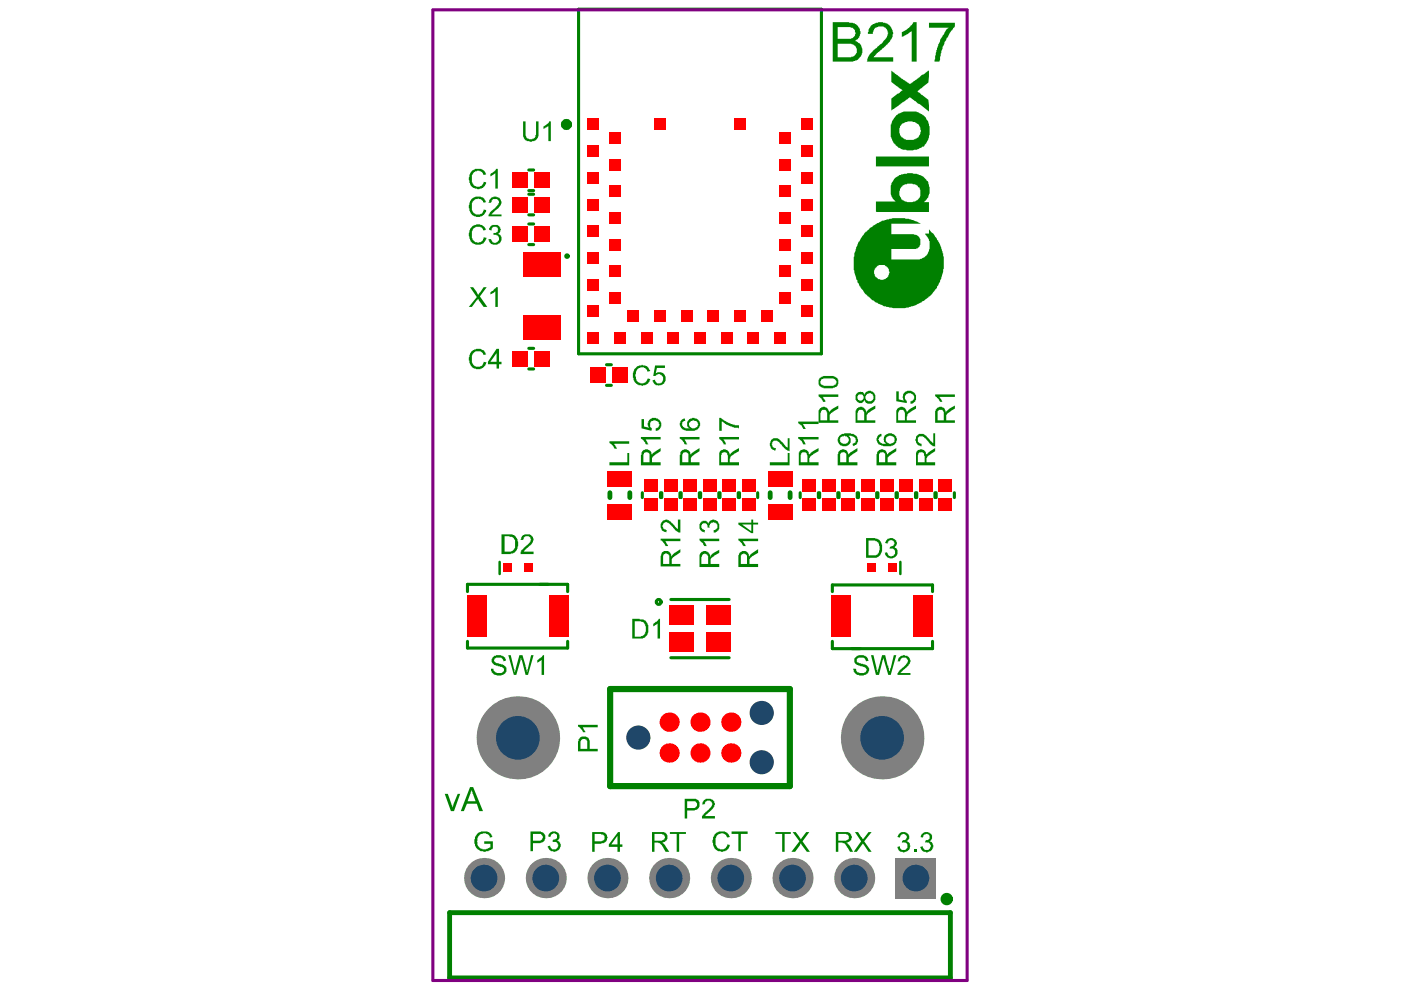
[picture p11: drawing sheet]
<svg xmlns="http://www.w3.org/2000/svg" width="297mm" height="210mm" viewBox="0 0 297 210" stroke-linecap="round" stroke-linejoin="round" font-family="sans-serif">
<g fill="none" stroke="#008000" stroke-width=".66">
<path d="M122.7 2h51.5v73h-51.5zM112.1 36h1M112.1 45.6h1M112.1 41.2h1M112.1 40.4h1M112.1 51.9h1M112.1 47.5h1M112.1 78.2h1M112.1 73.9h1M128.6 77.3h1M128.6 81.7h1M136.2 104.5v1"/>
<path d="M140 104.5v1M140.3 104.5v1M144.2 104.5v1M144.4 104.5v1M148.3 104.5v1M148.5 104.5v1M152.4 104.5v1M152.7 104.5v1M156.5 104.5v1M156.8 104.5v1M160.6 104.5v1M169.7 104.5v1"/>
<path d="M173.5 104.5v1M173.8 104.5v1M177.6 104.5v1M177.9 104.5v1M181.8 104.5v1M182 104.5v1M185.9 104.5v1M186.1 104.5v1M190 104.5v1M190.2 104.5v1M194.1 104.5v1M194.4 104.5v1"/>
<path d="M198.2 104.5v1M198.5 104.5v1M202.3 104.5v1M99.1 125.4v-1.5h21.3v1.5M99.1 136v1.4h21.3v-1.4M142.2 139.5h12.4M142.2 127.1h12.4M176.5 125.4v-1.4h21.2v1.4M176.5 136v1.5h21.2v-1.5"/>
</g>
<path d="M129.3 104.5v1M133.5 104.5v1M163.3 104.5v1M167.5 104.5v1M95.3 193.5h106.2v13.8h-106.2z" fill="none" stroke="#008000" stroke-width="1"/>
<path d="M129.4 146.1h38.1v20.6h-38.1z" fill="none" stroke="#008000" stroke-width="1.3"/>
<path d="M105.9 119.1v2.6M190.9 119.1v2.6" fill="none" stroke="#008000" stroke-width=".52"/>
<g fill="#008000">
<path d="M184.5 5.6a2.86 2.86 0 0 1 4.5 .3l.1 .4a1.01 1.01 0 0 1 .1 1.1 3.8 3.8 0 0 1-1.7 2.5l-1.4 1.2-.9 1h4.2v1h-5.6l.1-.4a5.8 5.8 0 0 1 2.2-2.8l.3-.2a5.2 5.2 0 0 0 1.9-2.6l-.1-.3a1.36 1.36 0 0 0-1.6-1.2 1.37 1.37 0 0 0-1.4 1.1l-.1 .5h-1.1l.1-.9z"/>
<path d="M191.2 6.8h.1a4.9 4.9 0 0 0 2.3-1.8l.1-.3h.6v8.4h-1v-6.6l-1.2 .9-.9 .4z"/>
<path d="M197 4.8h5.5l-.2 1.1a7.4 7.4 0 0 0-1.8 2.7l-.7 1.3-.6 3.2h-1.1l.4-2.5h.2l.2-1.2 .4-.7a7.2 7.2 0 0 1 1.8-2.8h-4.1z"/>
<path d="M116.3 176.9h.1a1.23 1.23 0 0 1 2.1-.1l.1 .7a.7 .7 0 0 1-.5 .7h.3v.2a1.06 1.06 0 0 1 0 1.8v.1h-.3a.63 .63 0 0 1-.9 .2h-.4l-.5-.6-.2-.5 .6-.1v.1a.86 .86 0 0 0 .9 .7 .86 .86 0 0 0 .8-.8v-.3h-.2a.5 .5 0 0 0-.6-.5h-.4v-.5v.1l.2-.1a.52 .52 0 0 0 .7-.7 .65 .65 0 0 0-.7-.6 .65 .65 0 0 0-.6 .6l-.1 .2-.6-.2h.2z"/>
<path d="M151.4 176.9l.2-.1a2.23 2.23 0 0 1 2.9 0l.2 .7-.5 .1-.3-.5a1.19 1.19 0 0 0-1.9 .2h-.2v.3a1.85 1.85 0 0 0 .6 2.3h.2v.2a1.18 1.18 0 0 0 1.6-1.1l.6 .2-.1 .1a1.92 1.92 0 0 1-1.7 1.3l-.4-.1a1.57 1.57 0 0 1-1.4-1.7l-.1-.7z"/>
<path d="M155.1 176.3h3.4v.5h-1.4v3.7h-.6v-3.7h-1.4z"/>
<path d="M181.3 176.4h.6l1.1 1.6 1.1-1.6h.7l-1.6 2 1.6 2.2h-.7l-1.1-1.8-1.3 1.8h-.7l1.6-2.2z"/>
<path d="M190.6 176.8a1.27 1.27 0 0 1 1.4-.3 1.27 1.27 0 0 1 .8 1.2l-.5 .7 .3 .1 .3 .4a1.32 1.32 0 0 1-.8 1.7 1.41 1.41 0 0 1-1.8-.8v-.2l.5-.2a.81 .81 0 0 0 1 .8 .81 .81 0 0 0 .6-1l-.1-.4-.3-.2-.4-.1v.1h-.4l.1-.5v.1l.3-.1a.66 .66 0 0 0 .6-.7 .66 .66 0 0 0-.7-.6l-.6 .3-.1 .5-.5-.1z"/>
<path d="M193.8 180.1h.5v.5h-.5z"/>
<path d="M195.4 176.8a1.42 1.42 0 0 1 2 0 1.01 1.01 0 0 1-.3 1.6 .92 .92 0 0 1 .8 .8 1.56 1.56 0 0 1-1.5 1.5l-.6-.1-.5-.5-.2-.5 .6-.2v.2a.83 .83 0 0 0 1.1 .6 .83 .83 0 0 0 .3-1.3l-.1-.3-.6-.1v.1h-.2v-.5v.1l.2-.1a.52 .52 0 0 0 .7-.6 .66 .66 0 0 0-.6-.7 .66 .66 0 0 0-.7 .5l-.1 .3-.6-.1z"/>
<path d="M101.1 176.8a2.54 2.54 0 0 1 2.6-.4l.7 .8v.3l-.6 .1a1.05 1.05 0 0 0-1.5-.8 1.14 1.14 0 0 0-1.1 1.3l-.1 .3 .1 .2a1.37 1.37 0 0 0 1.6 1.5l1.2-.4v-.8h-1.3v-.5h1.8v1.5l-.3 .2a3.4 3.4 0 0 1-2.3 .4l-.2-.2a2.07 2.07 0 0 1-1.1-1.9l.1-.9z"/>
<path d="M142 176.4h3.4v.4h-1.4v3.8h-.5v-3.8h-1.5z"/>
<path d="M94.3 168.3h.6l1.1 2.9v-.4h.1l.9-2.5h.6l-1.3 3.7h-.7z"/>
<path d="M164.4 176.4h3.3v.4h-1.3v3.8h-.6v-3.8h-1.4z"/>
<path d="M168.1 176.4h.6l.9 1.2 .2 .4 1.1-1.6h.7l-1.5 2 1.6 2.2h-.6l-1.3-1.8-1.2 1.8h-.8l1.7-2.2z"/>
<path d="M138.5 132.2l.7-.3 .5-.7h.2v4.2h-.5v-3.3l-.1 .3-.7 .4h-.1z"/>
<path d="M134.4 78.3l.7-.7 .8-.1a1.49 1.49 0 0 1 1.6 .5l.3 .7-.5 .1-.1-.3a1.25 1.25 0 0 0-1.4-.6 1.25 1.25 0 0 0-1 1.3 2.09 2.09 0 0 0 .4 1.8h.2a1.11 1.11 0 0 0 1.8-.5l.1-.3 .5 .2a1.66 1.66 0 0 1-2.2 1.3 1.6 1.6 0 0 1-1.3-1.6h-.1v-1z"/>
<path d="M138.9 77.5h2.1v.5h-1.7l-.3 1.2a1.2 1.2 0 0 1 2 .5l.1 .1a1.74 1.74 0 0 1-.6 1.7h-.2a1.17 1.17 0 0 1-1.8-.6h-.1v-.3l.5-.1v.3a.91 .91 0 0 0 1.2 .4 .91 .91 0 0 0 .5-1.1 1.01 1.01 0 0 0-1.4-.6l-.2 .2h-.5z"/>
<path d="M149.2 169.6l.4-.1v-.1a1.72 1.72 0 0 1 1.8 .5v.1a1.42 1.42 0 0 1-.6 1.7l-1.3 1.3h2.1v.5h-2.8v-.2a2 2 0 0 1 1.1-1.3l.9-.9a.83 .83 0 0 0 0-1 .83 .83 0 0 0-.9-.3v.1h-.3l-.2 .6h-.6z"/>
<path d="M190 83h.6v1.7l1 .2v-.1a1.23 1.23 0 0 1 .7-1.8 1.35 1.35 0 0 1 1.9 1.3 1.13 1.13 0 0 1-1.2 1.3v-.5a.84 .84 0 0 0 .8-.6 .84 .84 0 0 0-.2-.9h-.2a.93 .93 0 0 0-1.3 .1 .93 .93 0 0 0 .2 1.4v.4l-2.3-.4z"/>
<path d="M194.2 92.5h.1a1.25 1.25 0 0 1 2-.1l1.6 1.6v-2.1h.4v2.8l-.2-.1a1.7 1.7 0 0 1-1.4-1.2l-.5-.5a1.11 1.11 0 0 0-1.6-.1v.2a.59 .59 0 0 0 0 .7 .59 .59 0 0 0 .5 .3v.1h.3v.5h-.1a1.37 1.37 0 0 1-1.2-1.4z"/>
<path d="M198.3 83.6h4.2v.6h-3.3l.6 1h-.5l-.2-.5-.8-.7z"/>
<path d="M99.9 42.2a2.28 2.28 0 0 1 2.8-.1l.4 .8-.6 .1-.1-.3a1.28 1.28 0 0 0-1.6-.5 1.28 1.28 0 0 0-.8 1.4v.3a1.37 1.37 0 0 0 .7 1.4 1.37 1.37 0 0 0 1.6-.1l.2-.8 .7 .2-.1 .1a1.81 1.81 0 0 1-2.9 .9h-.2a2.96 2.96 0 0 1-.5-2.3l.2-.7h.1z"/>
<path d="M103.8 42.2l.4-.4h.4v-.1a1.67 1.67 0 0 1 1.6 .6 1.52 1.52 0 0 1-.7 1.9l-1.3 1.3h2.1v.4h-2.7a2.16 2.16 0 0 1 1.2-1.6l.6-.8a.76 .76 0 0 0 .2-1 .76 .76 0 0 0-1-.3l-.4 .3-.1 .5h-.5z"/>
<path d="M99.8 36.5l.1-.2a2.23 2.23 0 0 1 2.9 0l.3 .7-.6 .1-.1-.1a1.09 1.09 0 0 0-1.6-.7 1.52 1.52 0 0 0-.8 1.7v.2a1.35 1.35 0 0 0 1.5 1.4l.5-.1 .4-.4 .1-.6 .7 .2h-.1a1.36 1.36 0 0 1-1.2 1.3 1.83 1.83 0 0 1-2.2-.9l-.3-1.5z"/>
<path d="M104 36.8l.9-.5 .3-.5h.3v4.2h-.5v-3.3l-.9 .7h-.1z"/>
<path d="M152.5 92.7h4.2v.5h-3.3l.4 .5 .1 .5h-.5l-.3-.6a.99 .99 0 0 1-.6-.9z"/>
<path d="M152.5 88.6h.4l.5 .5 1.6 .8 .8 .1v.2h.9v.6l-.2-.1h-.9l-1.7-.7-.9-.7v2h-.5z"/>
<path d="M144.1 92.7h4.2v.5h-3.3l.4 .4 .2 .5h.1v.1h-.5l-.4-.8-.7-.4z"/>
<path d="M135.9 92.7h4.2v.5h-3.3l.4 .4 .1 .5h.2v.1h-.6l-.4-.8-.6-.4z"/>
<path d="M136 88.9h.5v1.5l1.1 .3-.1-.3a1.33 1.33 0 0 1 .3-1.5 1.33 1.33 0 0 1 1.5-.2 1.39 1.39 0 0 1 .9 1.2 1.39 1.39 0 0 1-.7 1.3l-.5 .1v-.5l.3-.1a.7 .7 0 0 0 .5-.8l-.1-.1a.5 .5 0 0 0-.7-.5l-.1-.2a.99 .99 0 0 0-1.1 1.3l.4 .4-.1 .5-2.1-.5z"/>
<path d="M156.5 114.2h4.2v.5h-3.2l.5 .7v.3h.1v.1h-.5l-.3-.5-.8-.7z"/>
<path d="M148.3 114.2h4.2v.5h-3.3l.7 1.1h-.5l-.3-.3v-.2l-.8-.7z"/>
<path d="M148.4 110.8h.2a.91 .91 0 0 1 1.5 .1h.2a1.01 1.01 0 0 1 1.4-.6h.1a1.74 1.74 0 0 1 .7 1.7l-.1 .4-.7 .5h-.4v-.5h.1a.83 .83 0 0 0 .5-1.3 .83 .83 0 0 0-1.4 .1l-.1 .1 .1 .6h-.5a.67 .67 0 0 0-.7-1 .67 .67 0 0 0-.5 1.1l.2 .3 .5 .1-.1 .5-.3-.1a1.26 1.26 0 0 1-.8-1.6z"/>
<path d="M140.1 114.2h4.2v.5h-3.3h.1l.5 1v.1h-.5l-.5-.9-.3-.3h-.2z"/>
<path d="M140.5 110.4l.2-.1a1.42 1.42 0 0 1 1.7 .6l1.3 1.4v-2.1h.6v2.7a2.16 2.16 0 0 1-1.6-1.2l-.8-.8a.81 .81 0 0 0-1.2 .2 .81 .81 0 0 0 .3 1.2l.4 .1-.2 .5-.1-.1a1.14 1.14 0 0 1-1-1.3v-.4z"/>
<path d="M169.2 92.7h4.4v.5h-3.3l.5 .9v.1h-.5l-.3-.6-.4-.4-.4-.2z"/>
<path d="M169.2 89.4h4.4v.5h-3.3l.5 .9v.2h-.5l-.3-.7-.8-.5z"/>
<path d="M173.6 83.6h4.1v.6h-3.2l.1 .3 .4 .4v.3h-.5l-.3-.7a.99 .99 0 0 1-.6-.9z"/>
<path d="M163.2 98h3.8v-2h.4v2.7h-4.2z"/>
<path d="M163.5 93.3l.1-.1a1.25 1.25 0 0 1 1.8 .2l.8 .7 .4 .6 .4 .2v-2h.4v2.8l-.9-.4-1.2-1.5a1.11 1.11 0 0 0-1.6-.1l-.1 .5 .3 .7 .6 .1-.1 .5h-.1a1.4 1.4 0 0 1-1.1-1.5z"/>
<path d="M129.2 98h3.8v-2h.4v2.7h-4.2z"/>
<path d="M129.2 93.6h4.2v.5h-3.3h.2v.2l.2 .2v.2l.3 .3v.1h-.5l-.4-.8-.7-.3z"/>
<path d="M110.9 25.7h.5v2.5a1.13 1.13 0 0 0 1.2 1.3h.3v-.1a.56 .56 0 0 0 .5-.2 .56 .56 0 0 0 .1-.6h.2v-2.9h.5v2.8a1.32 1.32 0 0 1-1.3 1.4 1.45 1.45 0 0 1-2-1.2z"/>
<path d="M115.2 26.8l.9-.5 .3-.3v-.3h.4v4.2h-.5v-3.2v.1l-.9 .5h-.2z"/>
<path d="M122.5 153.7h4.2v.5h-3.2h.1l.5 .9v.1h-.5l-.5-.9-.6-.2z"/>
<path d="M99.7 60.9h.6l1.1 1.6 1.1-1.6h.7l-1.5 2 1.6 2.2h-.8l-1.1-1.7-1.4 1.7h-.6l1.7-2.1z"/>
<path d="M104 61.9l.5-.2 .7-.8h.3v4.2h-.5v-3.3l-1 .7z"/>
<path d="M181.1 139.6h.2a1.51 1.51 0 0 1 2.1-.6l.6 .6 .1 .4v.1l-.5 .1a1.08 1.08 0 0 0-1.7-.6 .57 .57 0 0 0-.2 .6 .57 .57 0 0 0 .5 .4l.5 .1a1.69 1.69 0 0 1 1.4 .8 1.14 1.14 0 0 1-.7 1.6 1.71 1.71 0 0 1-2.5-1.3l.6 .1a.52 .52 0 0 0 .7 .7v.1h.2a.98 .98 0 0 0 1.4-.8 .7 .7 0 0 0-.8-.5l-.2-.1a1.88 1.88 0 0 1-1.7-.9z"/>
<path d="M184.7 138.9h.5l.6 3.1h.2v.6l1-3.7h.7l.9 3.7 .9-3.7h.5l-1.1 4.2h-.6l-1-3.7-.9 3.7h-.7z"/>
<path d="M190.6 139.4a1.95 1.95 0 0 1 1.7-.4 1.3 1.3 0 0 1 .5 1.9l-1.9 1.8h2.1v.4h-2.7v-.4l.9-1a2.43 2.43 0 0 0 1.3-1.7h-.1a.5 .5 0 0 0-.7-.6h-.1a.92 .92 0 0 0-.8 .8h-.5z"/>
<path d="M104.4 139.4a2.13 2.13 0 0 1 1.5-.5l.7 .1v.2a.46 .46 0 0 1 .5 .5h.1v.4l-.5 .1-.1-.5h-.1a.67 .67 0 0 0-1-.3h-.3l-.3 .3a.37 .37 0 0 0-.1 .4 .37 .37 0 0 0 .2 .3l.3 .2a2.92 2.92 0 0 1 2.1 .9v.2a1.13 1.13 0 0 1-1.1 1.4v.1a1.99 1.99 0 0 1-2.1-.8l-.1-.6h.5v.2a1.32 1.32 0 0 0 2.3 .2 .68 .68 0 0 0-.8-.8l-.6-.1v-.2a1.13 1.13 0 0 1-1.3-1.1z"/>
<path d="M107.8 138.9h.5l.9 3.7 .9-3.7h.7l.8 2.6 .1 1.1 .9-3.7h.5l-1.1 4.2h-.6l-.8-3.1h-.1v-.6l-1 3.7h-.6z"/>
<path d="M113.9 140l.7-.4 .5-.7h.3v4.2h-.6v-3.3l-.1 .3-.7 .4h-.1z"/>
<path d="M187.9 114.5h.2a1.16 1.16 0 0 1 1.4-.3 1.16 1.16 0 0 1 .5 1.5l-.5 .3 .7 .3a1.57 1.57 0 0 1-.6 2h-.2a1.22 1.22 0 0 1-1.7-.8l-.2-.3 .6-.1 .1 .1a.71 .71 0 0 0 .5 .7 .71 .71 0 0 0 .8-.3 .62 .62 0 0 0 .1-.9l-.2-.4h-.8l.1-.4h.3v-.1a.59 .59 0 0 0 .6-.5 .59 .59 0 0 0-.5-.7 .53 .53 0 0 0-.8 .4h-.1v.3l-.5-.2z"/>
<path d="M110.6 113.7a1.82 1.82 0 0 1 2-.3 1.57 1.57 0 0 1 .4 1.6l-2 2h2.1v.5h-2.7v-.3a2.92 2.92 0 0 1 1.3-1.5l.6-.8a.73 .73 0 0 0 .1-.9 .73 .73 0 0 0-.8-.3l-.6 .3-.1 .5h-.5z"/>
<path d="M99.9 74.5a2.16 2.16 0 0 1 2.5-.3l.3 .2 .2 .6h.2v.1l-.6 .2a1.32 1.32 0 0 0-1.7-.8 1.32 1.32 0 0 0-.8 1.7v.1a1.38 1.38 0 0 0 1.7 1.5l.6-.3 .2-.8 .7 .1-.3 .6a1.91 1.91 0 0 1-2.3 .7 1.69 1.69 0 0 1-1.1-1.7h-.1v-.6z"/>
<path d="M99.7 48.5l.2-.2a1.2 1.2 0 0 1 1.1-.6v-.1a1.95 1.95 0 0 1 2.1 1.1l-.6 .2-.2-.4a1.26 1.26 0 0 0-1.4-.4 1.26 1.26 0 0 0-.9 1.2 1.83 1.83 0 0 0 .6 1.9l.4 .2a1.18 1.18 0 0 0 1.5-1.1l.7 .1-.1 .2a1.6 1.6 0 0 1-1.6 1.3h-.3a1.69 1.69 0 0 1-1.4-.8v-.1a1.96 1.96 0 0 1-.3-2z"/>
<path d="M104 48a1.36 1.36 0 0 1 2.2 .7l-.3 .7-.4 .1a1.09 1.09 0 0 1 .7 1.6v.1a1.55 1.55 0 0 1-2.2 .4l-.4-.9h.5l.3 .7a1.01 1.01 0 0 0 1.4-.7l-.1-.7-.4-.1v-.1h-.7v-.4a.79 .79 0 0 0 .9-1.1l-.3-.2a.72 .72 0 0 0-1 .8l-.5-.2v-.4h.1z"/>
<path d="M185.5 57v.1a1.44 1.44 0 0 0 1.1 2.1v.1a1.59 1.59 0 0 0 1.9-1.3 1.59 1.59 0 0 0-1.3-1.8h-.2a1.41 1.41 0 0 0-1.4 .8zM191.1 39.6a2.05 2.05 0 0 0 .4 2.9 2.58 2.58 0 0 0 3.5-.7l.1-.2a2.23 2.23 0 0 0-.8-2.4 3.7 3.7 0 0 0-3 .1zM191.1 26.4a2.01 2.01 0 0 0-.2 2.2 2.01 2.01 0 0 0 1.9 1.1 2.25 2.25 0 0 0 1.9-.7l.2-.3a1.8 1.8 0 0 0-1.3-2.8 3 3 0 0 0-2.4 .4zM183.2 49.5l1.2-1.2 1.1-.6a9.5 9.5 0 0 1 5.7-1.4l2 .2 2.1 .9h-6.3v2.3h2.7a5.8 5.8 0 0 1 3 .3 2.01 2.01 0 0 1-.1 2.7l-.4 .1h-5.2v2.2h4.2a3.7 3.7 0 0 0 3.5-1.2l.1-.4a3.2 3.2 0 0 0-.5-3.6h-.1v-.3h.8v-.9l.9 .9a11.7 11.7 0 0 1 1.9 4.2h.2l.1 .8v2.5l-.4 1.5a10.6 10.6 0 0 1-2.5 4.2 9.6 9.6 0 0 1-6.3 2.6h-.9a9.3 9.3 0 0 1-6.9-3.5l-.7-.9a10.8 10.8 0 0 1-1.4-4.2v-.9a9.5 9.5 0 0 1 1.1-4.6h.1zM189 15l3.1 2.2a1.03 1.03 0 0 0 1.2 .4l1.4-1a2.03 2.03 0 0 1 1.3-.9l.8-.8 .2 .1-.2 2.5-2.3 1.8 2.3 1.9 .2 2.4-3.7-2.7a.43 .43 0 0 0-.4-.3 .43 .43 0 0 0-.4 .3l-3.5 2.5v-2.5l2.3-1.7-.1-.3-.4-.1-1.8-1.4zM185.7 33.2h11.3v2.1h-11.3zM189.8 24.7a4.5 4.5 0 0 1 3.9-1.1 3.6 3.6 0 0 1 2.5 1.2 4.8 4.8 0 0 1-.4 6.3h-.3l-.2 .3a5 5 0 0 1-3.2 .4 3.3 3.3 0 0 1-3-2.4 1.2 1.2 0 0 1-.2-1.3v-1.7h.1l.1-.7zM189.5 38l.4-.4a5.4 5.4 0 0 1 6 0l.1 .2a3.3 3.3 0 0 1 1.1 2.8v.4l-.3 .6a1.32 1.32 0 0 1-.8 1l-.1 .3h1.1v2h-10.5a.53 .53 0 0 1-.6 0 .53 .53 0 0 1-.2-.5v-1.7h4.2l-.4-.4a3.3 3.3 0 0 1-.6-2.7l.1-.7z"/>
<path d="M177.6 5.7v2.5h2a1.34 1.34 0 0 0 1.4-.4 1.34 1.34 0 0 0 .1-1.5l-.4-.4h-.3v-.2zM177.6 9.3v2.8h2.5a1.47 1.47 0 0 0 1.4-.9h.2a1.5 1.5 0 0 0-1.7-1.9zM176.6 4.7h3.4l.2 .1a1.73 1.73 0 0 1 1.9 1.1 1.77 1.77 0 0 1-.8 2.7 2.22 2.22 0 0 1 .8 3.8 1.05 1.05 0 0 1-1.1 .5l-.1 .2h-4.3z"/>
<path d="M113 176.8v1.4h1.2a.77 .77 0 0 0 .8-.4 .77 .77 0 0 0-.2-.9l-.1-.1zM112.5 176.3h2.2l.1 .1a1.22 1.22 0 0 1 .8 1.4 1.22 1.22 0 0 1-1.3 1h-1.3v1.7h-.5z"/>
<path d="M126.1 176.8v1.6h1.4l.1-.2a.5 .5 0 0 0 .6-.6v-.1a.5 .5 0 0 0-.7-.6l-.1-.1zM125.6 176.4h2.3a1.35 1.35 0 0 1 .5 2.1l-.4 .1v.2h-.5v.1h-1.4v1.7h-.5z"/>
<path d="M130.9 177.2l-1.3 1.8h1.3zM131 176.4h.4v2.6h.6v.6h-.6v1h-.5v-1h-1.8v-.6z"/>
<path d="M177.7 176.8v1.4h1.7v-.1a.59 .59 0 0 0 .6-.6 .59 .59 0 0 0-.6-.6v-.1zM177.2 176.4h2a1.18 1.18 0 0 1 1.4 1.3h-.1v.4l-.3 .3-.8 .2 .7 .6 .8 1.4h-.7l-.9-1.6-.3-.2h-.3v-.2h-1v2h-.5z"/>
<path d="M138.8 176.8v1.4h1.1a.81 .81 0 0 0 .9-.2 .81 .81 0 0 0 .1-.9l-.6-.3zM138.2 176.4h2.1a1.1 1.1 0 0 1 1.2 .7 1.1 1.1 0 0 1-.4 1.3l-.8 .2 .8 .7 .8 1.3h-.8l-.8-1.4-.4-.4-.4-.2h-.7v2h-.6z"/>
<path d="M99.9 167.4v.4l-.8 2.1h1.7zM99.7 166.9h.6l2.1 5.1h-.8l-.5-1.6h-2.1l-.7 1.6h-.6z"/>
<path d="M134.6 131.7v3.3h1.2a1.36 1.36 0 0 0 1.1-1.3v-.7a1.31 1.31 0 0 0-1.3-1.3zM134.1 131.2h1.5v.1h.3a1.59 1.59 0 0 1 1.6 1.9 2.25 2.25 0 0 1-.7 1.9l-.5 .3h-2.2z"/>
<path d="M145.7 169.9v1.4h1.2a.74 .74 0 0 0 .9-.7 .74 .74 0 0 0-.9-.7zM145.2 169.4h1.7a1.21 1.21 0 0 1 1.2 .4 1.21 1.21 0 0 1 .1 1.4l-.3 .4-.6 .2h-1.6v1.7h-.5z"/>
<path d="M190.6 87.2v.2h-.2v1.7h1.5v-1.7h-.2a.64 .64 0 0 0-.5-.5 .64 .64 0 0 0-.6 .3zM190.2 86.8l.1-.2a1.13 1.13 0 0 1 1.2-.2 1.13 1.13 0 0 1 .8 1l.5-.6 1.4-.8v.6l-1.6 1-.2 .2-.1 .5v.8h1.9v.5h-4.2v-2.6z"/>
<path d="M194.7 96l-.1 2h1.4l-.1-1.7a.7 .7 0 0 0-.9-.4zM194.3 95.7h.2a1.04 1.04 0 0 1 1-.4 1.04 1.04 0 0 1 .8 .7l.1 .4 .6-.6 1.3-.8v.7l-1.5 .9-.4 .5v.9h1.9v.7h-4.1v-2.8h.1z"/>
<path d="M198.8 87.2v1.9h1.3v-1.8h-.1a.6 .6 0 0 0-.9-.4zM198.4 86.8a1.57 1.57 0 0 1 1.6-.4l.2 .1v.3l.3 .2v.4h.1l.2-.4 1.7-1v.6l-1.4 .8-.5 .5v1.2h1.9v.5h-4.2v-2.4z"/>
<path d="M153 96l-.1 2h1.4v-1.4a.92 .92 0 0 0-.8-.8v.1zM152.6 95.7h.2a1.13 1.13 0 0 1 1.2-.3 1.13 1.13 0 0 1 .7 1l.5-.6 1.5-.8v.7l-1.6 .9-.3 .2v.4h-.1v.8h2v.7h-4.2v-2.8h.1z"/>
<path d="M144.8 96v.3h-.2v1.7h1.4v-1.2a.68 .68 0 0 0-.2-.8 .68 .68 0 0 0-.8-.1zM144.3 95.8h.1a1.05 1.05 0 0 1 1.2-.5 1.05 1.05 0 0 1 .7 1l.2 .1 .1-.4 1.7-1v.7l-1.4 .9-.4 .5v.9h1.8v.7h-4.2z"/>
<path d="M144.3 89.3l.6-.6h.3l.1 .6a.52 .52 0 0 0-.7 .6h-.1l.1 .1a1.2 1.2 0 0 0 1.5 .8l.1 .2v-.2a1.08 1.08 0 0 1-.2-1.7l.1-.2 .5-.2a1.42 1.42 0 0 1 1.7 .7l.1 .4a1.6 1.6 0 0 1-1.3 1.5h-.4a2.16 2.16 0 0 1-2.4-.9l-.2-.2zM146.1 89.6a.99 .99 0 0 0 .8 1.2 .99 .99 0 0 0 1.1-.9 .97 .97 0 0 0-1.5-.5z"/>
<path d="M136.5 96v.3h-.1v1.7h1.3v-1.2a.68 .68 0 0 0-.1-.8 .68 .68 0 0 0-.8-.1zM136.1 95.7a1.12 1.12 0 0 1 1.2-.4 1.12 1.12 0 0 1 .8 .9l.1 .2 .2-.4 1.7-1v.7l-1.5 .9-.4 .5v.9h1.9v.7h-4.2v-2.3h.1z"/>
<path d="M157.1 117.7v1.9h1.3v-1.2a.74 .74 0 0 0-.4-.9 .74 .74 0 0 0-.9 .2zM156.7 117.3l.1-.1a1.13 1.13 0 0 1 1.8 .1l.3 .7 .4-.7 1.4-.9v.8l-1.1 .7-.7 .6v1.1h1.8v.6h-4.2v-2.5z"/>
<path d="M157.3 111.2l2 1.4v-1.4zM156.5 110.8h2.8v-.6h.4v.6h1v.4h-1v1.8h-.4l-2.8-1.8z"/>
<path d="M148.8 117.7l-.1 1.9h1.4v-1.5a.73 .73 0 0 0-.5-.6 .73 .73 0 0 0-.8 .2zM148.4 117.3a1.05 1.05 0 0 1 1.9 0h.1l.1 .7h.2v-.3l.4-.4 1.4-.7v.6l-1.1 .5-.1 .3a.71 .71 0 0 0-.6 .9v.7h1.8v.6h-4.2v-2.6z"/>
<path d="M140.7 117.5v.2h-.1v1.9h1.3v-1.6a.81 .81 0 0 0-1.2-.5zM140.3 117.1h.2a1.09 1.09 0 0 1 1.1-.2 1.09 1.09 0 0 1 .7 1l.1 .1v-.3l.5-.5 1.4-.8v.7l-1.4 .9a.75 .75 0 0 0-.5 .9v.7h1.9v.5h-4.2v-2.2z"/>
<path d="M169.9 96l-.1 2h1.4v-1.4a.92 .92 0 0 0-.8-.8v.1zM169.5 95.7h.1a1.03 1.03 0 0 1 1.7 .1h.2l.1 .6 .5-.6 1.5-.8v.7l-1.1 .5-.9 .9v.9h2v.7h-4.2v-2.8h.1z"/>
<path d="M174.1 87.2l-.2 1.9h1.5v-1.7h-.1a.66 .66 0 0 0-.6-.5 .66 .66 0 0 0-.6 .3zM173.7 86.8h.1a.98 .98 0 0 1 1-.6 .98 .98 0 0 1 .8 .8l.2 .4 .5-.6 1.4-.8v.6l-1.5 1-.3 .3v1.2h1.8v.5h-4.1v-2.6z"/>
<path d="M174.1 80.5v.3a.46 .46 0 0 0-.1 .4 .46 .46 0 0 0 .3 .3l.3 .3h.8a1.83 1.83 0 0 0 1.9-.5 1.03 1.03 0 0 0-1.4-1.1h-1.3zM173.7 80.2a3.4 3.4 0 0 1 2.7-.5l.6 .1a1.26 1.26 0 0 1 .2 2.3l-.6 .2h-.8a2.54 2.54 0 0 1-2-.4 1.9 1.9 0 0 1-.1-1.7z"/>
<path d="M123.2 156.9l-.1 .3v1.6h1.4v-1.7h-.1v-.3l-.9-.1zM122.7 156.7a1.44 1.44 0 0 1 2.2 0v.2h.1v1.9h1.7v.5h-4.2z"/>
<path d="M178.3 96l-.2 .3v1.7h1.3v-1.2a.68 .68 0 0 0-.1-.8 .68 .68 0 0 0-.8-.1zM177.7 95.8a1.57 1.57 0 0 1 1.6-.4l.3 .1 .4 .9 .2-.5 1.6-.9v.7l-.9 .5-.9 .8v1h1.8v.7h-4.2v-2.4z"/>
<path d="M178.1 92.8v.4h-.1a1.05 1.05 0 0 0 1.6 .8 .82 .82 0 0 0 .3-1.1 .82 .82 0 0 0-1.1-.4zM177.7 92.7h.2a1.92 1.92 0 0 1 1.9-.8l.9 .1a1.41 1.41 0 0 1 1 2.2l-.8 .4-.2-.5 .7-.3a.92 .92 0 0 0-.8-1.3l-.1-.1h-.7h.2a1.33 1.33 0 0 1-.3 2.1l-.3 .1a1.42 1.42 0 0 1-1.5-.4 1.42 1.42 0 0 1-.2-1.5z"/>
<path d="M181.9 87.2l-.1 1.9h1.4v-1.4a.7 .7 0 0 0-.3-.8 .7 .7 0 0 0-.8 .1zM181.5 86.8h.2a.95 .95 0 0 1 .8-.6 .95 .95 0 0 1 .9 .6l.2 .2v.4h.2v-.2l.3-.4 1.5-.8v.6l-1.6 1-.1 .3h-.1v1.2h1.8v.5h-4.2v-2.6h.1z"/>
<path d="M181.9 83.8a.75 .75 0 0 0 0 .8 .75 .75 0 0 0 .8 .3v-.1a.64 .64 0 0 0 .4-.9 .64 .64 0 0 0-.9-.3zM183.6 83.8a.85 .85 0 0 0 .4 1.2 .85 .85 0 0 0 1.2-.7 .85 .85 0 0 0-.9-.9zM181.5 83.5l.9-.5v.1h.6l.4 .5a1.09 1.09 0 0 1 1.5-.6l.2 .1a1.4 1.4 0 0 1 .4 1.7 1.4 1.4 0 0 1-1.6 .8v-.1l-.4-.2-.3-.5a.94 .94 0 0 1-1.1 .6 .94 .94 0 0 1-.7-1z"/>
<path d="M186.5 96l-.1 .3v1.7h1.3v-1.2a.68 .68 0 0 0-.2-.8 .68 .68 0 0 0-.7-.1zM186 95.8a1.57 1.57 0 0 1 1.5-.4l.3 .1 .4 .9 .3-.5 1.5-.9v.7l-.9 .5-.9 .8v1h1.8v.7h-4.2v-2.4z"/>
<path d="M186 92.5l.6-.5h.3v.5a.46 .46 0 0 0-.5 .5h-.2a1.14 1.14 0 0 0 1.3 1.1h.4a1.11 1.11 0 0 1-.4-1.6 .7 .7 0 0 1 .8-.5v-.1a1.53 1.53 0 0 1 1.7 .8l.2 .3a1.33 1.33 0 0 1-1.2 1.5v.1h-.7a2.54 2.54 0 0 1-1.9-.4h-.2l-.4-.8zM187.9 92.7v.2h-.1a.98 .98 0 0 0 1.2 1.2v-.1a.69 .69 0 0 0 .6-.5 .69 .69 0 0 0-.1-.7l-.1-.3h-.3a1.01 1.01 0 0 0-1.2 .2z"/>
<path d="M184.1 114.6v3.1h1.1a.95 .95 0 0 0 1.2-1h.1v-.7a1.33 1.33 0 0 0-1.2-1.4zM183.6 114.1h2v.1a1.6 1.6 0 0 1 1.4 1.8 1.91 1.91 0 0 1-1.4 2.3h-2z"/>
<path d="M107 113.7v3.3h1a1.21 1.21 0 0 0 1.2-1.6v-.1a1.13 1.13 0 0 0-1-1.5l-.2-.1zM106.3 113.3h1.9a1.56 1.56 0 0 1 1.5 1.4l.2 .4a2.39 2.39 0 0 1-1 2.1l-.6 .1v.2h-2z"/>
<path d="M105.3 74.9l-1.3 1.8h1.3zM105.3 74h.5v2.7h.5v.5h-.5v.9h-.5v-.9h-1.8v-.5z"/>
</g>
<g fill="none" stroke="#008000" stroke-width=".66">
<circle cx="120.2" cy="54.3" r=".26"/>
<circle cx="139.7" cy="127.6" r=".52"/>
</g>
<g fill="none" stroke="#008000" stroke-width="1.3">
<circle cx="120.1" cy="26.4" r=".52"/>
<circle cx="200.7" cy="190.6" r=".65"/>
</g>
<circle cx="128.8" cy="186.2" r="4.3" fill="#808080"/>
<circle cx="128.8" cy="186.2" r="2.83" fill="#1f4769"/>
<circle cx="115.7" cy="186.2" r="4.3" fill="#808080"/>
<circle cx="115.7" cy="186.2" r="2.83" fill="#1f4769"/>
<circle cx="109.8" cy="156.4" r="8.8" fill="#808080"/>
<circle cx="109.8" cy="156.4" r="4.6" fill="#1f4769"/>
<circle cx="102.6" cy="186.2" r="4.3" fill="#808080"/>
<circle cx="102.6" cy="186.2" r="2.83" fill="#1f4769"/>
<circle cx="141.9" cy="186.2" r="4.3" fill="#808080"/>
<circle cx="141.9" cy="186.2" r="2.83" fill="#1f4769"/>
<circle cx="168" cy="186.2" r="4.3" fill="#808080"/>
<circle cx="168" cy="186.2" r="2.83" fill="#1f4769"/>
<circle cx="161.5" cy="151.2" r="2.32" fill="#808080"/>
<circle cx="161.5" cy="151.2" r="2.56" fill="#1f4769"/>
<circle cx="155" cy="186.2" r="4.3" fill="#808080"/>
<circle cx="155" cy="186.2" r="2.83" fill="#1f4769"/>
<circle cx="181.1" cy="186.2" r="4.3" fill="#808080"/>
<circle cx="181.1" cy="186.2" r="2.83" fill="#1f4769"/>
<circle cx="161.5" cy="161.6" r="2.32" fill="#808080"/>
<circle cx="161.5" cy="161.6" r="2.56" fill="#1f4769"/>
<circle cx="135.3" cy="156.4" r="2.32" fill="#808080"/>
<circle cx="135.3" cy="156.4" r="2.56" fill="#1f4769"/>
<circle cx="187" cy="156.4" r="8.8" fill="#808080"/>
<circle cx="187" cy="156.4" r="4.6" fill="#1f4769"/>
<path d="M189.9 181.9h8.5v8.5h-8.5z" fill-rule="evenodd" fill="#808080"/>
<circle cx="194.2" cy="186.2" r="2.83" fill="#1f4769"/>
<g fill="#f00">
<path d="M142 134.1h5.1v4.1h-5.1z" fill-rule="evenodd"/>
<path d="M149.7 134.1h5.1v4.1h-5.1z" fill-rule="evenodd"/>
<path d="M149.7 128.4h5.1v4.1h-5.1z" fill-rule="evenodd"/>
<path d="M142 128.4h5.1v4.1h-5.1z" fill-rule="evenodd"/>
<path d="M125.2 77.9h3.2v3.2h-3.2z" fill-rule="evenodd"/>
<path d="M129.8 77.9h3.2v3.2h-3.2z" fill-rule="evenodd"/>
<path d="M140.8 105.7h2.9v2.7h-2.9z" fill-rule="evenodd"/>
<path d="M140.8 101.6h2.9v2.7h-2.9z" fill-rule="evenodd"/>
<path d="M128.8 106.9h5.2v3.3h-5.2z" fill-rule="evenodd"/>
<path d="M128.8 99.8h5.2v3.3h-5.2z" fill-rule="evenodd"/>
<path d="M199 105.7h2.8v2.7h-2.8z" fill-rule="evenodd"/>
<path d="M199 101.6h2.8v2.7h-2.8z" fill-rule="evenodd"/>
<path d="M194.9 105.7h2.8v2.7h-2.8z" fill-rule="evenodd"/>
<path d="M194.9 101.6h2.8v2.7h-2.8z" fill-rule="evenodd"/>
<path d="M190.8 105.7h2.8v2.7h-2.8z" fill-rule="evenodd"/>
<path d="M190.8 101.6h2.8v2.7h-2.8z" fill-rule="evenodd"/>
<path d="M111 66.9h7.9v5.2h-7.9z" fill-rule="evenodd"/>
<path d="M111 53.5h7.9v5.2h-7.9z" fill-rule="evenodd"/>
<path d="M165.2 28h2.5v2.5h-2.5z" fill-rule="evenodd"/>
<path d="M165.2 33.6h2.5v2.5h-2.5z" fill-rule="evenodd"/>
<path d="M165.2 39.3h2.5v2.5h-2.5z" fill-rule="evenodd"/>
<path d="M165.2 44.9h2.5v2.6h-2.5z" fill-rule="evenodd"/>
<path d="M165.2 50.6h2.5v2.5h-2.5z" fill-rule="evenodd"/>
<path d="M165.2 56.3h2.5v2.5h-2.5z" fill-rule="evenodd"/>
<path d="M165.2 61.9h2.5v2.5h-2.5z" fill-rule="evenodd"/>
<path d="M169.8 25.1h2.5v2.6h-2.5z" fill-rule="evenodd"/>
<path d="M169.8 30.8h2.5v2.5h-2.5z" fill-rule="evenodd"/>
<path d="M169.8 36.5h2.5v2.5h-2.5z" fill-rule="evenodd"/>
<path d="M169.8 42.1h2.5v2.5h-2.5z" fill-rule="evenodd"/>
<path d="M169.8 47.8h2.5v2.5h-2.5z" fill-rule="evenodd"/>
<path d="M169.8 53.4h2.5v2.6h-2.5z" fill-rule="evenodd"/>
<path d="M169.8 59.1h2.5v2.5h-2.5z" fill-rule="evenodd"/>
<path d="M169.8 64.8h2.5v2.5h-2.5z" fill-rule="evenodd"/>
<path d="M161.3 65.8h2.5v2.5h-2.5z" fill-rule="evenodd"/>
<path d="M155.6 65.8h2.6v2.5h-2.6z" fill-rule="evenodd"/>
<path d="M150 65.8h2.5v2.5h-2.5z" fill-rule="evenodd"/>
<path d="M144.3 65.8h2.5v2.5h-2.5z" fill-rule="evenodd"/>
<path d="M138.7 65.8h2.5v2.5h-2.5z" fill-rule="evenodd"/>
<path d="M133 65.8h2.5v2.5h-2.5z" fill-rule="evenodd"/>
<path d="M169.8 70.4h2.5v2.5h-2.5z" fill-rule="evenodd"/>
<path d="M164.1 70.4h2.6v2.5h-2.6z" fill-rule="evenodd"/>
<path d="M158.5 70.4h2.5v2.5h-2.5z" fill-rule="evenodd"/>
<path d="M152.8 70.4h2.5v2.5h-2.5z" fill-rule="evenodd"/>
<path d="M147.2 70.4h2.5v2.5h-2.5z" fill-rule="evenodd"/>
<path d="M141.5 70.4h2.5v2.5h-2.5z" fill-rule="evenodd"/>
<path d="M135.8 70.4h2.5v2.5h-2.5z" fill-rule="evenodd"/>
<path d="M130.2 70.4h2.5v2.5h-2.5z" fill-rule="evenodd"/>
<path d="M124.5 70.4h2.5v2.5h-2.5z" fill-rule="evenodd"/>
<path d="M124.5 25.1h2.5v2.6h-2.5z" fill-rule="evenodd"/>
<path d="M129.1 28h2.6v2.5h-2.6z" fill-rule="evenodd"/>
<path d="M124.5 30.8h2.5v2.5h-2.5z" fill-rule="evenodd"/>
<path d="M124.5 36.5h2.5v2.5h-2.5z" fill-rule="evenodd"/>
<path d="M124.5 42.1h2.5v2.5h-2.5z" fill-rule="evenodd"/>
<path d="M124.5 47.8h2.5v2.5h-2.5z" fill-rule="evenodd"/>
<path d="M124.5 53.4h2.5v2.6h-2.5z" fill-rule="evenodd"/>
<path d="M124.5 59.1h2.5v2.5h-2.5z" fill-rule="evenodd"/>
<path d="M124.5 64.8h2.5v2.5h-2.5z" fill-rule="evenodd"/>
<path d="M129.1 33.6h2.6v2.5h-2.6z" fill-rule="evenodd"/>
<path d="M129.1 39.3h2.6v2.5h-2.6z" fill-rule="evenodd"/>
<path d="M129.1 44.9h2.6v2.6h-2.6z" fill-rule="evenodd"/>
<path d="M129.1 50.6h2.6v2.5h-2.6z" fill-rule="evenodd"/>
<path d="M129.1 56.3h2.6v2.5h-2.6z" fill-rule="evenodd"/>
<path d="M129.1 61.9h2.6v2.5h-2.6z" fill-rule="evenodd"/>
<path d="M155.6 25.1h2.6v2.6h-2.6z" fill-rule="evenodd"/>
<path d="M138.7 25.1h2.5v2.6h-2.5z" fill-rule="evenodd"/>
<path d="M193.7 126.3h4.1v8.8h-4.1z" fill-rule="evenodd"/>
<path d="M176.2 126.3h4.1v8.8h-4.1z" fill-rule="evenodd"/>
<path d="M99 126.3h4.1v8.8h-4.1z" fill-rule="evenodd"/>
<path d="M116.5 126.3h4.1v8.8h-4.1z" fill-rule="evenodd"/>
<path d="M153.2 101.6h2.8v2.7h-2.8z" fill-rule="evenodd"/>
<path d="M153.2 105.7h2.8v2.7h-2.8z" fill-rule="evenodd"/>
<path d="M144.9 101.6h2.9v2.7h-2.9z" fill-rule="evenodd"/>
<path d="M144.9 105.7h2.9v2.7h-2.9z" fill-rule="evenodd"/>
<path d="M136.7 101.6h2.8v2.7h-2.8z" fill-rule="evenodd"/>
<path d="M136.7 105.7h2.8v2.7h-2.8z" fill-rule="evenodd"/>
<path d="M157.3 101.6h2.8v2.7h-2.8z" fill-rule="evenodd"/>
<path d="M157.3 105.7h2.8v2.7h-2.8z" fill-rule="evenodd"/>
<path d="M149.1 101.6h2.8v2.7h-2.8z" fill-rule="evenodd"/>
<path d="M149.1 105.7h2.8v2.7h-2.8z" fill-rule="evenodd"/>
<path d="M170.2 105.7h2.8v2.7h-2.8z" fill-rule="evenodd"/>
<path d="M170.2 101.6h2.8v2.7h-2.8z" fill-rule="evenodd"/>
<path d="M174.3 105.7h2.8v2.7h-2.8z" fill-rule="evenodd"/>
<path d="M174.3 101.6h2.8v2.7h-2.8z" fill-rule="evenodd"/>
<path d="M178.4 105.7h2.8v2.7h-2.8z" fill-rule="evenodd"/>
<path d="M178.4 101.6h2.8v2.7h-2.8z" fill-rule="evenodd"/>
<path d="M182.5 105.7h2.9v2.7h-2.9z" fill-rule="evenodd"/>
<path d="M182.5 101.6h2.9v2.7h-2.9z" fill-rule="evenodd"/>
<path d="M186.6 105.7h2.9v2.7h-2.9z" fill-rule="evenodd"/>
<path d="M186.6 101.6h2.9v2.7h-2.9z" fill-rule="evenodd"/>
<path d="M162.8 106.9h5.2v3.3h-5.2z" fill-rule="evenodd"/>
<path d="M162.8 99.8h5.2v3.3h-5.2z" fill-rule="evenodd"/>
<path d="M183.9 119.5h1.9v1.8h-1.9z" fill-rule="evenodd"/>
<path d="M188.3 119.5h1.8v1.8h-1.8z" fill-rule="evenodd"/>
<path d="M111 119.5h1.9v1.8h-1.9z" fill-rule="evenodd"/>
<path d="M106.7 119.5h1.9v1.8h-1.9z" fill-rule="evenodd"/>
<path d="M108.7 41.8h3.2v3.2h-3.2z" fill-rule="evenodd"/>
<path d="M113.4 41.8h3.1v3.2h-3.1z" fill-rule="evenodd"/>
<path d="M108.7 36.6h3.2v3.2h-3.2z" fill-rule="evenodd"/>
<path d="M113.4 36.6h3.1v3.2h-3.1z" fill-rule="evenodd"/>
<path d="M108.7 74.4h3.2v3.2h-3.2z" fill-rule="evenodd"/>
<path d="M113.4 74.4h3.1v3.2h-3.1z" fill-rule="evenodd"/>
<path d="M108.7 48.1h3.2v3.2h-3.2z" fill-rule="evenodd"/>
<path d="M113.4 48.1h3.1v3.2h-3.1z" fill-rule="evenodd"/>
</g>
<g fill="#f00">
<circle cx="155" cy="153.1" r="2.04"/>
<circle cx="155" cy="159.7" r="2.04"/>
<circle cx="148.4" cy="153.1" r="2.04"/>
<circle cx="148.4" cy="159.7" r="2.04"/>
<circle cx="141.9" cy="153.1" r="2.04"/>
<circle cx="141.9" cy="159.7" r="2.04"/>
</g>
<path d="M91.8 2.1h113.3v205.8h-113.3z" fill="none" stroke="#800080" stroke-width=".66"/>
</svg>
